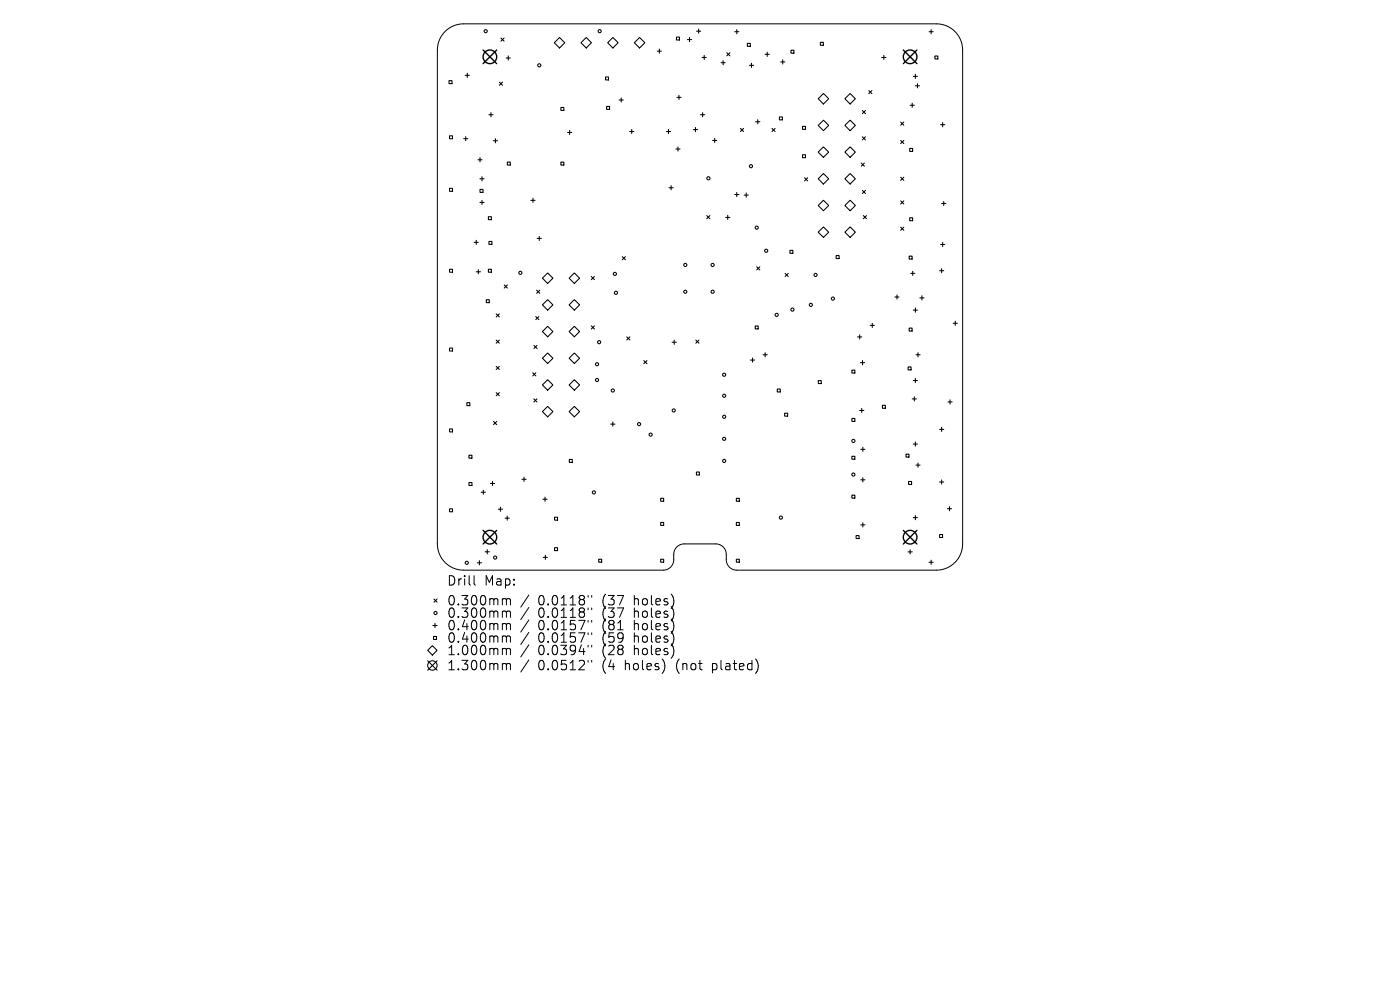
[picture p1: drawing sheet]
<svg xmlns="http://www.w3.org/2000/svg" width="297mm" height="210mm" viewBox="0 0 297 210" stroke-linecap="round" stroke-linejoin="round" font-family="sans-serif">
<defs><g id="words">
<g font-size="2.8">
<text x="94.7" y="124.5">Drill</text>
<text x="102.7" y="124.5">Map:</text>
<text x="94.7" y="128.7">0.300mm</text>
<text x="94.7" y="131.3">0.300mm</text>
<text x="114.2" y="128.7">0.0118&quot;</text>
<text x="114.2" y="131.3">0.0118&quot;</text>
<text x="127.9" y="128.7">(37</text>
<text x="127.9" y="131.3">(37</text>
<text x="134.8" y="128.7">holes)</text>
<text x="134.8" y="131.3">holes)</text>
<text x="94.7" y="134">0.400mm</text>
<text x="94.7" y="136.6">0.400mm</text>
<text x="114.2" y="134">0.0157&quot;</text>
<text x="114.2" y="136.6">0.0157&quot;</text>
<text x="127.9" y="134">(81</text>
<text x="127.9" y="136.6">(59</text>
<text x="134.8" y="134">holes)</text>
<text x="134.8" y="136.6">holes)</text>
<text x="94.7" y="139.3">1.000mm</text>
<text x="94.7" y="142.5">1.300mm</text>
<text x="114.2" y="139.3">0.0394&quot;</text>
<text x="114.2" y="142.5">0.0512&quot;</text>
<text x="127.9" y="139.3">(28</text>
<text x="127.9" y="142.5">(4</text>
<text x="132.9" y="142.5">holes)</text>
<text x="134.8" y="139.3">holes)</text>
<text x="143.9" y="142.5">(not</text>
<text x="151.7" y="142.5">plated)</text>
</g>
</g></defs>
<g fill="none" stroke="#000" stroke-width=".21">
<path d="M94.4 6.7a5.6 5.6 0 0 1 4-1.6h100.2a5.6 5.6 0 0 1 5.6 5.5v104.8a5.6 5.6 0 0 1-5.6 5.5h-42.3a2.23 2.23 0 0 1-2.2-2.2v-1.1a2.23 2.23 0 0 0-2.3-2.2h-6.6a2.23 2.23 0 0 0-2.3 2.2v1.1a2.23 2.23 0 0 1-2.2 2.2h-42.3a5.6 5.6 0 0 1-5.6-5.5v-104.8a5.6 5.6 0 0 1 1.6-3.9zM100.6 122.1v1.7l.3 .3M106.9 127l.4 .1 .1 .2M106.9 129.6h.2l.3 .3M106.9 132.3l.4 .1 .1 .2M106.9 134.9h.2l.3 .3M106.9 137.5h.2l.3 .3M107.4 127.3l.3-.3 .5 .1 .1 1.2M107.4 127.3v1M107.4 129.9v1.1M107.4 132.6v1M107.4 135.2v1"/>
<path d="M107.4 137.8v1.1M107.4 129.9l.3-.3 .5 .1 .1 1.3M107.4 132.6l.3-.3 .5 .1 .1 1.2M107.4 135.2l.3-.3 .5 .1 .1 1.2M107.4 137.8l.3-.3 .5 .1 .1 1.3M112.2 126.2l-1.7 2.6M112.2 128.9l-1.7 2.5M112.2 131.5l-1.7 2.6M112.2 134.1l-1.7 2.6M112.2 136.8l-1.7 2.6M112.2 140l-1.7 2.6M124.8 126.3v.4"/>
<path d="M124.8 129v.3M124.8 131.6v.4M124.8 134.2v.4M124.8 136.9v.4M125.5 126.3v.4M125.5 129v.3M125.5 131.6v.4M125.5 134.2v.4M125.5 136.9v.4M106.9 140.7l.4 .1 .1 .2M107.4 141v1.1M107.4 141l.3-.3 .5 .1 .1 1.3"/>
<path d="M124.8 140.1v.4M125.5 140.1v.4"/>
</g>
<g fill="none" stroke="#000" stroke-width=".22">
<path d="M95.3 17.1h.6v.6h-.6zM98.7 16h.9M99.1 15.5v.9M105.9 17.4l.7 .7M106.3 8.1l.6 .6M106.6 17.4l-.7 .7M106.9 8.1l-.6 .6M107.4 12.3h.9M107.8 11.9v.8M118.7 8l1.1 1.1-1.1 1.1-1.1-1.1zM124.4 8l1.1 1.1-1.1 1.1-1.2-1.1zM128.5 16.3h.6v.7h-.6z"/>
<path d="M130 8l1.1 1.1-1.1 1.1-1.1-1.1zM135.7 8l1.1 1.1-1.1 1.1-1.1-1.1zM139.4 10.9h.9M139.9 10.4v.9M143.5 7.9h.6v.6h-.6zM145.8 8.4h.9M146.3 8v.8M147.8 6.6h.9M148.2 6.2v.9M148.9 12.2h.9M149.4 11.7v.9M153 13.3h.9"/>
<path d="M153.4 12.9v.8M154.2 11.2l.7 .7M154.9 11.2l-.7 .7M155.9 6.7h.8M156.3 6.3v.9M158.5 9.2h.7v.6h-.7zM159 13.9h.9M159.4 13.4v.9M162.3 11.5h.9M162.8 11.1v.9M165.6 13.1h.9M166.1 12.7v.9"/>
<path d="M167.8 10.6h.6v.7h-.6zM174 9h.7v.6h-.7zM184.3 19.2l.7 .7M185 19.2l-.7 .7M187.1 12.2h.8M187.5 11.7v.9M193.7 16.2h.9M194.2 15.8v.8M194.2 18.2h.9M194.6 17.8v.9M197.1 6.7h.9M197.5 6.3v.9"/>
<path d="M198.3 11.9h.7v.6h-.7zM95.4 28.8h.6v.6h-.6zM95.4 40h.6v.6h-.6zM98.4 29.4h.8M98.8 29v.9M101.4 33.9h.9M101.8 37.9h.9M101.8 33.5v.8M102.3 37.5v.9M103.7 24.3h.9M104.1 23.9v.9M104.7 29.9h.8"/>
<path d="M105.1 29.4v.9M107.6 34.4h.7v.6h-.7zM119 22.8h.6v.6h-.6zM119 34.4h.6v.6h-.6zM120.4 28.1h.9M120.8 27.7v.8M128.7 22.6h.6v.6h-.6zM131.3 21.2h.9M131.8 20.8v.9M133.6 27.9h.9M134 27.5v.8M141.4 27.9h.9"/>
<path d="M141.8 27.5v.8M141.9 39.8h.9M142.4 39.4v.9M143.4 31.6h.9M143.6 20.7h.9M143.8 31.2v.9M144 20.2v.9M147.1 27.5h.9M147.5 27v.9M148.6 24.3h.9M149.1 23.9v.9M151.2 29.8h.9"/>
<path d="M151.6 29.3v.9M157.1 27.2l.7 .7M157.8 27.2l-.7 .7M160.3 25.8h.9M160.8 25.4v.9M163.8 27.2l.6 .7M164.4 27.2l-.6 .7M165.3 24.8h.7v.6h-.7zM170.3 26.8h.6v.6h-.6zM170.3 32.8h.6v.7h-.6zM170.7 37.7l.6 .7M171.3 37.7l-.6 .7"/>
<path d="M173.6 20.9l1.1-1.1 1.1 1.1-1.1 1.2zM173.6 26.6l1.1-1.1 1.1 1.1-1.1 1.1zM173.6 32.3l1.1-1.1 1.1 1.1-1.1 1.1zM173.6 37.9l1.1-1.1 1.1 1.1-1.1 1.1zM179.2 20.9l1.1-1.1 1.2 1.1-1.2 1.2zM179.2 26.6l1.1-1.1 1.2 1.1-1.2 1.1zM179.2 32.3l1.1-1.1 1.2 1.1-1.2 1.1zM180.3 36.8l1.2 1.1-1.2 1.1-1.1-1.1zM182.7 34.6l.7 .7M182.9 23.4l.7 .7M182.9 29l.7 .7M183.4 34.6l-.7 .7"/>
<path d="M183.6 23.4l-.7 .7M183.6 29l-.7 .7M191.1 25.9l.6 .7M191.1 29.8l.6 .7M191.1 37.6l.6 .7M191.7 25.9l-.6 .7M191.7 29.8l-.6 .7M191.7 37.6l-.6 .7M193 31.5h.6v.6h-.6zM193.1 22.3h.9M193.5 21.9v.9M199.5 26.5h.9"/>
<path d="M200 26v.9M95.4 57.1h.6v.6h-.6zM100.6 51.4h.9M101 51v.9M101 57.7h.9M101.5 57.2v.9M101.8 42.9h.9M101.8 40.2h.7v.6h-.7zM102.3 42.5v.9M103.6 46h.6v.6h-.6zM103.6 57.1h.6v.6h-.6zM103.7 51.2h.7v.6h-.7z"/>
<path d="M112.6 42.5h.9M113.1 42.1v.8M114 50.6h.8M114.4 50.1v.9M116.2 57.9l1.1 1.1-1.1 1.1-1.1-1.1zM120.7 59l1.1-1.1 1.2 1.1-1.2 1.1zM125.4 58.7l.7 .6M126.1 58.7l-.7 .6M132 54.4l.7 .7M132.7 54.4l-.7 .7M149.9 45.7l.7 .7M150.6 45.7l-.7 .7"/>
<path d="M153.9 46.1h.9M154.4 45.7v.9M155.9 41.3h.8M156.3 40.8v.9M157.9 41.4h.9M158.3 40.9v.9M160.5 56.6l.7 .7M161.2 56.6l-.7 .7M166.6 58l.6 .7M167.2 58l-.6 .7M167.6 53.1h.6v.6h-.6zM173.6 43.6l1.1-1.1 1.1 1.1-1.1 1.1z"/>
<path d="M173.6 49.3l1.1-1.2 1.1 1.2-1.1 1.1zM177.4 54.2h.6v.6h-.6zM180.3 42.5l1.2 1.1-1.2 1.1-1.1-1.1zM180.3 48.1l1.2 1.2-1.2 1.1-1.1-1.1zM182.9 40.4l.7 .6M183.2 45.7l.6 .7M183.6 40.4l-.7 .6M183.8 45.7l-.6 .7M191.1 42.6l.6 .7M191.1 48.2l.6 .6M191.7 42.6l-.6 .7M191.7 48.2l-.6 .6"/>
<path d="M192.9 54.3h.6v.7h-.6zM193 46.2h.6v.6h-.6zM193.2 58h.9M193.6 57.5v.9M199.3 57.4h.9M199.5 51.9h.9M199.8 57v.9M199.8 43.2h.9M200 51.4v.9M200.2 42.7v.9M95.4 73.8h.6v.7h-.6zM103.2 63.6h.6v.6h-.6z"/>
<path d="M105.3 66.6l.6 .6M105.3 72.1l.6 .7M105.3 77.7l.6 .7M105.9 66.6l-.6 .6M105.9 72.1l-.6 .7M105.9 77.7l-.6 .7M107 60.4l.6 .7M107.6 60.4l-.6 .7M113 79.1l.7 .6M113.3 73.3l.6 .6M113.7 67.1l.6 .7M113.7 79.1l-.7 .6"/>
<path d="M113.8 61.6l.7 .6M113.9 73.3l-.6 .6M114.3 67.1l-.6 .7M114.5 61.6l-.7 .6M115.1 64.7l1.1-1.1 1.1 1.1-1.1 1.1zM115.1 76l1.1-1.1 1.1 1.1-1.1 1.1zM116.2 69.2l1.1 1.1-1.1 1.1-1.1-1.1zM120.7 64.7l1.1-1.1 1.2 1.1-1.2 1.1zM120.7 70.3l1.1-1.1 1.2 1.1-1.2 1.1zM120.7 76l1.1-1.1 1.2 1.1-1.2 1.1zM125.4 69.1l.7 .7M126.1 69.1l-.7 .7"/>
<path d="M133 71.4l.6 .7M133.6 71.4l-.6 .7M136.6 76.5l.6 .7M137.2 76.5l-.6 .7M142.6 72.6h.9M143 72.2v.8M147.6 72.1l.7 .7M148.3 72.1l-.7 .7M159.2 76.4h.9M159.6 75.9v.9M160.2 69.2h.7v.6h-.7zM161.9 75.3h.9"/>
<path d="M162.3 74.8v.9M180.7 78.5h.7v.6h-.7zM181.9 71.5h.9M182.4 71v.9M182.5 76.9h.9M183 76.5v.9M184.6 69h.9M185.1 68.6v.9M189.8 63h.9M190.3 62.6v.8M192.6 77.8h.7v.7h-.7zM192.9 69.6h.6v.6h-.6z"/>
<path d="M193.7 65.8h.9M194.2 65.3v.9M194.3 75.3h.9M194.7 74.8v.9M195.1 63.2h.9M195.6 62.7v.9M202.2 68.6h.9M202.7 68.1v.9M95.4 91h.6v.6h-.6zM99 85.4h.7v.7h-.7zM99.5 96.6h.6v.6h-.6zM104.7 89.4l.7 .7"/>
<path d="M105.3 83.3l.6 .7M105.4 89.4l-.7 .7M105.9 83.3l-.6 .7M113.2 84.6l.7 .7M113.9 84.6l-.7 .7M115.1 87.3l1.1-1.1 1.1 1.1-1.1 1.1zM116.2 80.5l1.1 1.2-1.1 1.1-1.1-1.1zM120.7 81.7l1.1-1.2 1.2 1.2-1.2 1.1zM120.8 97.5h.6v.6h-.6zM121.8 86.2l1.2 1.1-1.2 1.1-1.1-1.1zM129.6 90h.8M130 89.5v.9"/>
<path d="M164.9 82.5h.6v.7h-.6zM166.5 87.6h.6v.7h-.6zM173.6 80.7h.6v.7h-.6zM180.7 88.8h.7v.6h-.7zM180.7 96.8h.7v.6h-.7zM182.4 87.1h.9M182.6 95.3h.9M182.8 86.6v.9M183 94.9v.9M187.2 86h.6v.6h-.6zM192.2 96.3h.6v.7h-.6zM193.5 84.6h.9"/>
<path d="M193.7 80.7h.9M193.7 94.2h.9M194 84.2v.9M194.2 80.3v.9M194.2 93.8v.8M194.3 98.7h.9M194.7 98.2v.9M199.3 91.1h.9M199.8 90.6v.9M201.1 85.3h.9M201.5 84.8v.9M95.4 107.9h.6v.7h-.6z"/>
<path d="M99.5 102.4h.6v.6h-.6zM101.3 119.4h.8M101.7 118.9v.9M102.1 104.4h.9M102.5 104v.9M102.9 117h.9M103.4 116.6v.9M104 102.6h.9M104.5 102.1v.9M105.7 108h.9M106.2 107.6v.9M107.2 109.9h.9"/>
<path d="M107.6 109.5v.9M110.7 101.7h.9M111.2 101.2v.9M115.2 105.9h.9M115.2 118.2h.9M115.6 105.5v.9M115.7 117.8v.9M117.7 109.7h.6v.6h-.6zM117.7 116.2h.6v.6h-.6zM127 118.6h.6v.7h-.6zM140.2 105.7h.6v.6h-.6zM140.2 110.8h.6v.7h-.6z"/>
<path d="M140.2 118.6h.6v.7h-.6zM147.7 100.1h.7v.7h-.7zM156.2 105.7h.6v.6h-.6zM156.2 110.8h.6v.7h-.6zM156.2 118.6h.6v.7h-.6zM180.7 105h.7v.7h-.7zM181.6 113.6h.6v.6h-.6zM182.6 101.8h.9M182.6 111.3h.9M183 101.3v.9M183 110.9v.9M192.6 117.1h.9"/>
<path d="M192.8 102.1h.6v.7h-.6zM193.1 116.6v.9M193.7 109.8h.9M194.2 109.4v.9M197.1 119.3h.9M197.5 118.8v.9M199.3 102.2h.9M199.3 113.4h.7v.6h-.7zM199.8 101.8v.9M201 107.9h.9M201.4 107.5v.9M91.7 137l1 1-1 1-1-1z"/>
<path d="M91.8 132.7h.9M92 135h.6v.6h-.6zM92.1 127.1l.6 .6M92.3 132.2v.9M92.7 127.1l-.6 .6M90.7 140.2l2 2M92.7 140.2l-2 2"/>
<circle cx="103" cy="6.6" r=".33"/>
<circle cx="114.4" cy="13.9" r=".33"/>
<circle cx="127.2" cy="6.6" r=".33"/>
<circle cx="150.3" cy="37.8" r=".33"/>
<circle cx="159.3" cy="35.3" r=".33"/>
<circle cx="110.4" cy="57.9" r=".33"/>
<circle cx="130.4" cy="58.1" r=".33"/>
<circle cx="145.4" cy="56.2" r=".33"/>
<circle cx="151.2" cy="56.2" r=".33"/>
<circle cx="160.5" cy="48.3" r=".33"/>
<circle cx="162.5" cy="53.2" r=".33"/>
<circle cx="173" cy="58.3" r=".33"/>
<circle cx="126.7" cy="77.3" r=".33"/>
<circle cx="127.1" cy="72.6" r=".33"/>
<circle cx="130.7" cy="62.1" r=".33"/>
<circle cx="145.4" cy="61.9" r=".33"/>
<circle cx="151.2" cy="61.9" r=".33"/>
<circle cx="153.6" cy="79.5" r=".33"/>
<circle cx="164.8" cy="66.8" r=".33"/>
<circle cx="168.1" cy="65.7" r=".33"/>
<circle cx="172" cy="64.7" r=".33"/>
<circle cx="176.7" cy="63.3" r=".33"/>
<circle cx="126.7" cy="80.6" r=".33"/>
<circle cx="130" cy="82.8" r=".33"/>
<circle cx="135.6" cy="90" r=".33"/>
<circle cx="138" cy="92.2" r=".33"/>
<circle cx="142.9" cy="87.1" r=".33"/>
<circle cx="153.6" cy="93.1" r=".33"/>
<circle cx="153.6" cy="84" r=".33"/>
<circle cx="153.6" cy="88.4" r=".33"/>
<circle cx="153.6" cy="97.8" r=".33"/>
<circle cx="181" cy="93.5" r=".33"/>
<circle cx="99" cy="119.4" r=".33"/>
<circle cx="105" cy="118.3" r=".33"/>
<circle cx="126" cy="104.5" r=".33"/>
<circle cx="165.7" cy="109.8" r=".33"/>
<circle cx="181" cy="100.7" r=".33"/>
<circle cx="92.4" cy="130" r=".33"/>
<circle cx="91.7" cy="141.2" r="1"/>
</g>
<g fill="none" stroke="#000" stroke-width=".29">
<path d="M102.5 10.6l2.9 2.9M105.4 10.6l-2.9 2.9M191.6 10.6l2.9 2.9M194.5 10.6l-2.9 2.9M102.5 112.5l2.9 2.9M105.4 112.5l-2.9 2.9M191.6 112.5l2.9 2.9M194.5 112.5l-2.9 2.9"/>
<circle cx="103.9" cy="12.1" r="1.45"/>
<circle cx="193.1" cy="12.1" r="1.45"/>
<circle cx="103.9" cy="114" r="1.45"/>
<circle cx="193.1" cy="114" r="1.45"/>
</g>
<use href="#words"/>
</svg>
